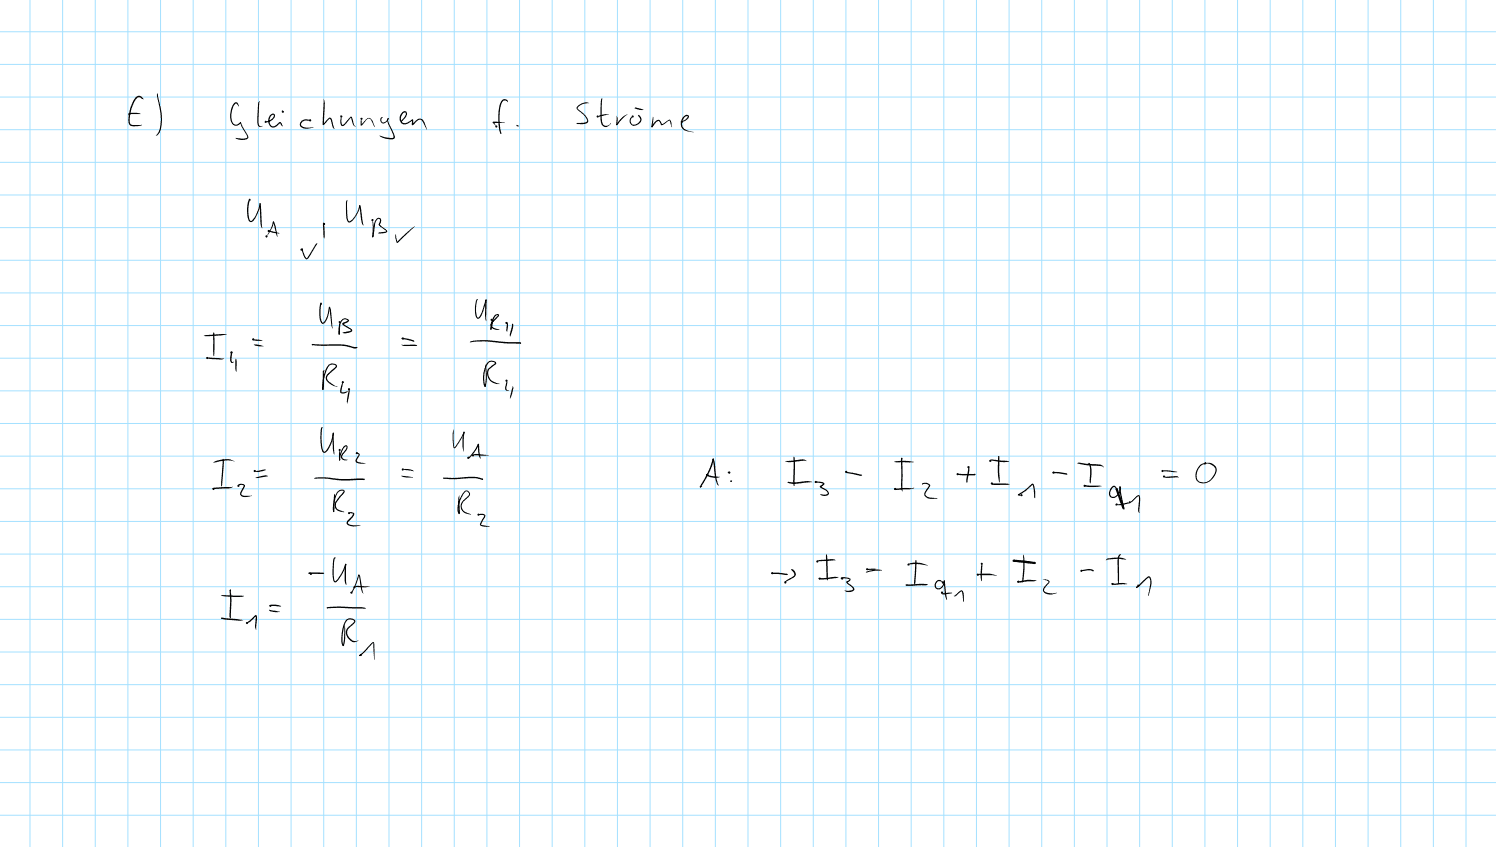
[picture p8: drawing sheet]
<svg xmlns="http://www.w3.org/2000/svg" width="449mm" height="254mm" viewBox="0 0 449 254" stroke-linecap="round" stroke-linejoin="round" font-family="sans-serif">
<g fill="none" stroke="#a5e1ff" stroke-width=".3">
<path d="M0 9.5h448.7M0 19.3h448.7M9 0v254M18.8 0v254M28.6 0v254M38.4 0v254M48.2 0v254M57.9 0v254M67.7 0v254M77.5 0v254M87.3 0v254M97.1 0v254"/>
<path d="M106.9 0v254M116.7 0v254M126.5 0v254M136.3 0v254M146.1 0v254M155.8 0v254M165.6 0v254M175.4 0v254M185.2 0v254M195 0v254M204.8 0v254M214.6 0v254"/>
<path d="M224.4 0v254M234.2 0v254M243.9 0v254M253.7 0v254M263.5 0v254M273.3 0v254M283.1 0v254M292.9 0v254M302.7 0v254M312.5 0v254M322.3 0v254M332.1 0v254"/>
<path d="M341.8 0v254M351.6 0v254M361.4 0v254M371.2 0v254M381 0v254M390.8 0v254M400.6 0v254M410.4 0v254M420.2 0v254M429.9 0v254M439.7 0v254M0 29.1h448.7"/>
<path d="M0 38.9h448.7M0 48.7h448.7M0 58.5h448.7M0 68.3h448.7M0 78.1h448.7M0 87.8h448.7M0 97.6h448.7M0 107.4h448.7M0 117.2h448.7M0 127h448.7M0 136.8h448.7M0 146.6h448.7"/>
<path d="M0 156.4h448.7M0 166.2h448.7M0 175.9h448.7M0 185.7h448.7M0 195.5h448.7M0 205.3h448.7M0 215.1h448.7M0 224.9h448.7M0 234.7h448.7M0 244.5h448.7"/>
</g>
<g fill="#000">
<path d="M38.9 34l1.9-.2 1.4 .4-3.4 .1zM40.7 29.2l.6-.4 .6-.1 1.3 1.1-1.7-.6a9.7 9.7 0 0 0-2.5 7.7l.6 .6h3l-1.4 .4h-1.4a1.74 1.74 0 0 1-1.3-2.5 11.8 11.8 0 0 1 2.2-6.2zM47.2 28.1l.1 .2zM47.2 28.1l.1 .1zM47.1 28.1l.2 .1 1.2 5.8a10.3 10.3 0 0 1-.9 6.1l-.5 .6h-.3v-.1a7.7 7.7 0 0 0 1.4-6.6l-1.1-5zM70.2 30.9l.5-.3 .5 .2 .5 1.2-1-1a5.2 5.2 0 0 0-.5 6.2 1.67 1.67 0 0 0 2-.6l2.2 4.3v.5l-.4 .3-1.6 .3-1.4-.3-.3-.3 2.1 .2 1.4-.4-1.8-3.4-.4-1h.2l-.1 .3a1.65 1.65 0 0 1-1.9 .5 1.65 1.65 0 0 1-1.1-1.7 6.7 6.7 0 0 1 1.1-5zM77.7 30.4l.2-.1-.3 6.8 .4 .8 .8-.1-.7 .3-.7-.4-.2-.9 .2-5.4zM81.2 34.4l.7-.3 .5 .2 .1 .7-.5 .7a1.89 1.89 0 0 1-2.3 .8l1-.3 .8-.5 .6-.8-.1-.4-.6 .2-.5 .9v1.2l.4 .8a.83 .83 0 0 0 1.2 .1l1.5-1.1 .4 .4 .4 .8-.3-.1-.5-.8-1.4 1.2a1.73 1.73 0 0 1-1.8-.5 1.73 1.73 0 0 1-.3-2zM84.5 33.2l.5 .2zM90.4 36.4l1.1-.6 1.4 .2-1.4 .2-.8 .4-.4 .8 .4 .5a4.7 4.7 0 0 0 3.2 .2h.1a4.3 4.3 0 0 1-3.3 .2 1.15 1.15 0 0 1-.3-1.9zM98.5 35.5l.4-.2a.77 .77 0 0 1 .7 .9l.7 2.4-.5-.5-.8-2.5-1.8 1.8h-.4zM97.1 29.8l.3 1.3-.2 6.3-.2 .1-.2-.4z"/>
<path d="M102.3 34.9l.1 1.8 .3 .8 .6-.4 2-2.1 .4 .4 .5 2.1 .5 .4h-.4l-.4-.5-.6-2.2-1.6 1.9a.84 .84 0 0 1-1.4 .5 3.1 3.1 0 0 1 0-2.7zM108.4 35.6l.1 1.8 1.5-1.8 .6-.2 .5 .1 .7 .8 .6 1.8-1-2-.7-.6-.6 .3-1.4 1.7-.4 .2zM114.3 35.3l.6-.2-.5 .9 .2 .5 .4 .2 .6-.2 .7-1h.3l-1 1.3-.6 .2-.5-.1a1.18 1.18 0 0 1-.2-1.6zM116.5 35.4l-.1 .3zM116.3 35.4l.3 .1-.2 .5 .2 .7 1.8 4.1v.6l-.4 .3-2.5-.1-1.7-.9 3.2 .7 1-.2v-.7l-1.4-3a1.69 1.69 0 0 1-.3-2zM120.6 33.8l.9-.5 .6 .6-.3 1.1-1.3 1.6-.1-.5 1.3-1.6-.1-.7-.7 .2-.6 1v1.1l.8 .8a3 3 0 0 0 2.5-1.1l.3 .1v1.4l-.2-.1 1-1a1.43 1.43 0 0 1 1.5-.6 1.43 1.43 0 0 1 1.1 1.1l.7 2.2-1.3-2.6a.92 .92 0 0 0-1.6-.1l-1.4 1.3-.2-.2 .1-1.3 .2 .1-.4 .2a2.34 2.34 0 0 1-2.9 .7l-.5-.6-.1-.8 .1-1zM147.8 36.6l1.1-.1 2.5 .3-3.4 .1zM148 36.5l.8 1.4-1-1.1zM150.6 30l.7-.3a.88 .88 0 0 1 1 .9l-1-.5a1.58 1.58 0 0 0-1.1 1.7 22.7 22.7 0 0 0 .1 8.3 12.3 12.3 0 0 1-.8-6.1 6.4 6.4 0 0 1 1.1-4zM154.9 37.4l.9 .4-.7 .1zM173.3 31.8l.3-.2a3.2 3.2 0 0 1 3.1-.7l-2 .4-.9 .5-.6 .6 2.1 1.9 .9 1.2 .2 1-.8 .6-1 .1-1.7-.2 2.6-.3 .6-.4-.7-1.5-2.4-2.1v-.4zM179.3 35l1.5-.6 1.9-.1z"/>
<path d="M180.6 29.4v1.2a19.5 19.5 0 0 0 .1 6.3l.4 .6 .6 .3 .9-.3 .7-.6-.8 .9a1.52 1.52 0 0 1-1.7 0 1.52 1.52 0 0 1-.6-1.5 22.7 22.7 0 0 1 .3-6.8zM185 34.7a3.6 3.6 0 0 1 .2 2.7l-.2 .2-.2-.2zM186.4 35.4l.9-.7 1-.3a10.2 10.2 0 0 0-3.1 3l-.2 .2-.2-.2zM189.2 35.2l.6-.3-.6 1.1 .2 1.1 .6 .3 .9-.2a1.41 1.41 0 0 0 1.1-1.1 1.41 1.41 0 0 0-.6-1.5l.1-.2a1.64 1.64 0 0 1 .9 1.7 1.64 1.64 0 0 1-1.3 1.4l-.9 .2-.7-.1a1.61 1.61 0 0 1-.3-2.4zM190.3 32.4h.9l1.8 .5h-1.3zM196.5 36.5l.6-.5h.6l.9 1.2 2.3-1.3 .4 .7 .3 1.6-.8-2-1.4 .9a.76 .76 0 0 1-.9 .4 .76 .76 0 0 1-.6-.8l-.3-.4-.5 .1-1.5 1.8-.1-.3zM195.6 37.8l.2 .2-.2 .2-.2-.2zM195.8 35l.2 .5-.2 2.5-.2 .2-.2-.2zM205.1 34.9l.6-.4h.6l.4 .4-.3 .6a2.3 2.3 0 0 1-2 1l1.3-.8 .6-.8-.5-.1-.6 .5a2.4 2.4 0 0 0 .4 3.6l2.5 .7-1.9-.2a2.61 2.61 0 0 1-1.1-4.5zM74.8 59.7l.3 .1-.2 .4a7.1 7.1 0 0 0 .3 6l.1 .1a2.76 2.76 0 0 0 1.5-2.1l1.2-3.3 .1 .5a7.6 7.6 0 0 1-2.7 5.2l-.6-.2a8.8 8.8 0 0 1 0-6.7zM150 39.7l.3 .4zM74.7 59.8l.4-.1v.5z"/>
<path d="M78 60.9l.3 1.1 .3 6.5-.5-1.4-.3-5.9zM81.9 66.5l.3 .1-.6 1.7-1.7 2.6 1.4-2.5zM80.6 69.2l3.2 .8a5.1 5.1 0 0 1-3.2-.8zM82 66.4l.2 .2-.2 .2-.2-.2zM82 66.4l.6 1.3 .6 3.3-1.3-4.3zM90.5 74.7l.3-.1-.2 .4zM90.5 74.6l.2 .2zM90.4 74.7l.2-.2 .2 .2 .6 1.8 .6 .9 2.6-4 .4-.5 .2 .2-2.4 4-.8 .7a1.36 1.36 0 0 1-1-1.3zM97 66.8l.1 .1v.3zM97 66.8l.1 .2zM97 66.8l.2 .2 .1 1.9-.1 2.6-.2-1zM104 60.1l.2-.1-.1 1.3 .1 3.7 .2 1 .4 .4a7.4 7.4 0 0 0 3.1-4.8l.2 .2-.9 2.3a4 4 0 0 1-2.5 2.6 1.64 1.64 0 0 1-.8-1.9l-.1-3.8z"/>
<path d="M107.9 61.6l.2 .2-.2 .1-.2-.1zM107.7 61.8l.3-.2 .2 .6 .9 5.4-.4-.3a6.5 6.5 0 0 1-.6-3.6zM111.6 66a9.1 9.1 0 0 1 .4 5l-.2 .2-.1-.2 .1-2.9zM113 65.6l.5-.3 .6 .2 .2 .7-.4 1.1 2 1.6a.5 .5 0 0 1 .2 .6 .5 .5 0 0 1-.6 .4l-1.8 .2-.2-.2 2.3-.6-1.9-1.4a.81 .81 0 0 1 0-1.4l.1-.6-.4-.3-.8 .8-1 4.8-.1-.2 .5-3.8zM111.8 70.8l.2 .2-.2 .2-.1-.2zM118.7 70.2l.5 2.3 2.7-2.7 2.5-1.9-5.2 4.9-.3-.1-.3-1.2zM64 99.9h.3l-.2 6.9-.2-1.6zM96.3 90.7l.2 .2-.2 .2-.2-.2zM96.2 90.8l.3 .1-.2 .9a7 7 0 0 0 .4 4.9h.3a7.8 7.8 0 0 0 1.7-4.7l.3 .2a7.2 7.2 0 0 1-1.9 4.8l-.4 .1-.4-.3a9.3 9.3 0 0 1-.1-6zM96.3 90.8l.2 .6-.4-.4zM98.7 92.1h.3l.3 .9 .4 5.5-.3-.9zM101.9 96.7v3.5l-.2 .2-.1-.3z"/>
<path d="M143 89.8l.4-.1-.3 .7a5.7 5.7 0 0 0 .2 4.8h.3a11.1 11.1 0 0 0 2-5.3l.2-.1 .1 .3a11.6 11.6 0 0 1-2.1 5.3l-.5 .2a1.81 1.81 0 0 1-.8-2.1 7.1 7.1 0 0 1 .5-3.7zM145.8 89.8l.2 .2-.2 .2-.2-.2zM145.6 90l.2-.2 .2 .2-.2 6.3-.3-1.9zM148.3 94.6l1-.4a.48 .48 0 0 1 .5 .4 .48 .48 0 0 1-.5 .5l-1.4 1.6-.5 .8a1.19 1.19 0 0 0 1.1 1l1.3 .4-1.4-.1a1.37 1.37 0 0 1-1.3-1.6l2.3-2.7-.7 .2-.5 .7-1 3.5-.1-.2 .6-3zM147.1 98.7l.1-.2 .2 .2-.2 .2zM147.5 96l.1 .7-.4 2.2-.1-.4zM151.9 96.7h.1a1.16 1.16 0 0 1 .3 1.6l-.2 1.1-.2-.3zM153.6 97.1l.3 .1v.9l-.9 2.8a3.5 3.5 0 0 1 .4-2.6zM61.2 100.7l4.9-.5 1.9 .1-.3 .1a18.3 18.3 0 0 1-6.6 .3zM62.1 107.3l5.1 .3a10.6 10.6 0 0 1-5.1-.3zM63.9 99.9l.2-.2 .2 .2-.2 .2zM69.4 105.5l.2 .1z"/>
<path d="M69.4 105.5l.3 .1-.2 .1zM69.4 105.6l.1-.2 .2 .3-.2 2.6 .2 .2h.5l-.6 .3-.4-.2-.2-.6zM70.7 107.5l.3 1-.1 3a7.3 7.3 0 0 1-.3-3.7zM75.9 101.8l1.9 .1 .9 .2-2.3 .1zM76.2 103.3l2.8 .5-2.1-.1zM93.5 103.2l9.3 .1 3.4 .8 .9-.1v.3a2.84 2.84 0 0 1-2.5-.3l-2.1-.3h-6.8l-1.9-.3-.1 .3zM98.5 109.4l.7-.3 .7-.1 .8 .3 .4 .4a1.41 1.41 0 0 1-.9 1.2l-1.9 1.7a1.34 1.34 0 0 0 .6 2l2.3 1.3-1.1-.1-1.4-.9a1.71 1.71 0 0 1-.6-2.6l2.6-2.5-.3-.3-1-.1a2.43 2.43 0 0 0-1.6 2.1 12.3 12.3 0 0 0-.8 5.2l-.1 .2a8.1 8.1 0 0 1 .6-5.5zM96.8 116.6l.2 .1-.1 .2-.2-.2zM96.9 111.1l.6 .1-.3 .1v4.3l-.3 1.3-.2-.2zM102.6 95.8l.9-.3 1.1 .4a.53 .53 0 0 1 0 .6 .53 .53 0 0 1-.5 .2l-1.1 .5 2.3 1.4 .4 .6-1 .6-1.5 .2-.4-.2 2.5-.7-2.6-1.9 .1-.4 1.6-.7-1.1-.3-.9 .8a5.6 5.6 0 0 0-.5 3.6l-.2 .2-.1-.1a5.8 5.8 0 0 1 .7-4.1zM102.7 114.6l.1 .7-.4 2.3 2-.1-1.3 .5-.8-.1-.3-.3zM104.6 116.7l.2 .2 .1 .5-.7 3.6-.1-1.5z"/>
<path d="M120.4 103.4h2.3a3.2 3.2 0 0 1 2.4 .2l-4 .1zM120.5 101.4l2.7 .4 1.1 .5-.2 .2-3.4-.8zM120.5 101.4l.3 .1-.3 .1zM141 102.5a15.3 15.3 0 0 1 8-.2l6.7 .3 .6 .3-.2 .2-6.2-.3a26.7 26.7 0 0 0-8.8-.1h-.1zM146.3 108.6l1.2-.4 .9 .2 .4 .4-.2 .5-1.8 1.5a2.7 2.7 0 0 0 1.4 3.7l1.6 .7a3.8 3.8 0 0 1-2.7-.8 3 3 0 0 1-.6-3.9l2-1.6-.9-.4-.7 .1a7.4 7.4 0 0 0-1.3 7.1l-.1 .3a7.3 7.3 0 0 1 .2-6.5zM145.5 115.7l.2 .1-.2 .2-.2-.2zM145.7 109.4l.1-.1v.6a13.4 13.4 0 0 1-.2 6.1l-.2-.2a21.5 21.5 0 0 0 .2-6.4zM151.9 114.2l.3 .5-.3 2 .7 .3-.3 .2-.6-.1-.2-.5zM153.6 115.9l.3 .1 .1 .3-1 3.2 .8-3.4zM156 102.8l.1-.1 .2 .3-.3 .1zM155.9 102.9l.2-.2 .2 .2-.2 .2zM64 138.7a6.1 6.1 0 0 1 6.3-.3h-.1a10.2 10.2 0 0 0-6.2 .4z"/>
<path d="M66.8 137.7l.2 .1zM66.8 137.6l.2 .1a30.1 30.1 0 0 1-.5 8.1l-.2-1.4zM96.4 128.2l.5 .1-.3 .1v.6a11 11 0 0 0 .5 6.4l.2 .1a8.7 8.7 0 0 0 2.5-5.6l.2-.2 .1 .4a7.7 7.7 0 0 1-2.8 5.7l-.5-.2a13 13 0 0 1-.4-7.4zM99.9 129.8l.3 .1 .1 6.4-.4-1.5-.2-3.9zM103.2 133.8l.8-.2 .3 .6-.4 .8-1.2 1.6-.1 .5 .6 .6 1 .2a1.32 1.32 0 0 1-1.8-.5v-.9l1.3-1.8 .1-.9-.5 .3-.6 1-.8 3.1a5.1 5.1 0 0 1 1-4zM101.9 134.8l.1 3.2-.1 .2-.2-1.4zM106.9 135.8l.7 .1a.57 .57 0 0 1 .3 .5 .57 .57 0 0 1-.3 .6l-.5 1.3 2.5 .7h-1.8l-1-.4-.1-.7 .9-1.6zM136.1 128.8l-.1 2.6 .3 2.8 1.4-2 1.5-2.8 .2 .2-.5 1a11.5 11.5 0 0 1-2.5 3.8h-.3a11.3 11.3 0 0 1 0-5.6zM139.1 129.5l.3 .2a15.4 15.4 0 0 0-.2 5.6l-.1 .1a13 13 0 0 1-.2-5.1zM140.4 137.4l.1 .1zM143.4 133.1l.3 .2-1 1.8-1.5 1.9-.8 .5 2-2.6zM141.9 136.4l1.1-.3 3.6 .4-4.8 .1z"/>
<path d="M143.5 133.1l.2 .2-.2 .2-.2-.2zM143.3 133.3l.2-.2 .2 .2 .5 4.1-.2 .1a8.8 8.8 0 0 1-.7-4.1zM213.9 137.5l.2 .2-.2 .2-.2-.2zM213.9 137.5l.4 .8 .3 1.9a14.1 14.1 0 0 0 .9 5.2l-.1 .2a4.2 4.2 0 0 1-1-3.2l-.7-4.7zM235.5 138.3l5.3-.6 1.1 .5h-1a11.6 11.6 0 0 1-5.4 .1zM238 136.9l.2 .1a35.4 35.4 0 0 1 .1 8.6l-.2 .1-.2-.7zM268.2 138.4l3.3-.2 2.6 .4-5.1 .1zM270.4 137.4l.3-.1-.1 .5zM270.4 137.3l.3 .1v10l-.3-.5-.1-1.3zM297.1 137.9l.7-.1 4.9 .6-2.6 .1-3-.4zM299.5 136.8l.2 .2zM299.5 136.8l.3 .3 .1 6.9-.2 .7-.1-.2a24.2 24.2 0 0 1-.2-7.6z"/>
<path d="M323.3 138.8l6.6 .5 .9 .4 .2 .4-.7-.3-4.5-.3-2.4-.5-.1 .2zM326.6 138.8l.1 .2zM326.6 138.9v.1zM326.6 138.8a1.06 1.06 0 0 1 .7 1.4l.1 1.8-.3 3-.3-.7a9.1 9.1 0 0 0-.2-5.1zM359.9 139.5a1.53 1.53 0 0 1 1.7-.5l-.5 .2a3.4 3.4 0 0 0-1.5 5.1l.6 .3a3.7 3.7 0 0 0 4.2-4.4 2.44 2.44 0 0 0-3.3-.9 2.36 2.36 0 0 1 3.3 .3 2.36 2.36 0 0 1-.2 3.3 3.3 3.3 0 0 1-5.3 1.1 4.1 4.1 0 0 1 1-4.5zM63.9 146.5l.1 .1zM63.9 146.4a16.6 16.6 0 0 1 5.5-.3l.4-.2-.3 .4-1 .2-4.4 .2-.3-.1zM63.8 146.5l.3 .1zM71.5 145.3l.8-.2 .9 .2a.65 .65 0 0 1 0 1.1l-.7 1.2v.8l.7 .3 2.4-.1-.2 .2a3.8 3.8 0 0 1-2.8 .1l-.5-.4-.1-.5 1.1-2.3-.8-.3-.9 .3zM76.4 141.2l2.9-.4 .4 .1-2.5 .7zM76.7 143.3a6.7 6.7 0 0 1 3.6-.6l-3 .7zM94.3 143.4a12.5 12.5 0 0 1 5.1-.1l5.3 .3a10.3 10.3 0 0 1 4.8 .2l-.3 .2a44.3 44.3 0 0 1-10.3-.3l-4.7-.1z"/>
<path d="M101.3 147.3l1.1-.5 .9 .3a1.1 1.1 0 0 1-.6 1.3l-1.8 2.3a1.53 1.53 0 0 0 .9 2.2l1.5 .7a2.61 2.61 0 0 1-2.8-1.3l-.1-.8 .2-1 2.4-3.2-.6-.2-.7 .3-.9 1.4a9.2 9.2 0 0 0-.5 4.6l-.2 .2-.2-.2a9.6 9.6 0 0 1 1.4-6.1zM100.4 148.1l-.1 5-.2 .5-.2-.2 .2-3.5zM104.8 153.6l1.1 .1 .4 .5a4.7 4.7 0 0 1-1.8 2.3l-.1 .4 .6 .4 3.1 .3-2.3 .3-1.2-.3-.5-.4-.1-.4 .1-.5 1.4-1.4 .4-.8-1.1-.3zM120.3 142.7l3.6 .5a6 6 0 0 1-3.6-.5zM120.9 140.7a4.2 4.2 0 0 1 3.2 .6zM132.9 143.4l.2-.2 3.5 .1 5.5-.3 1.8 .3 1 .5-.3 .1-2.5-.5-6.3 .3zM132.9 143.4l.2-.2 .5 .2-.5 .2zM137.8 148.5l.2 5.4a.28 .28 0 0 1-.4 .3 .28 .28 0 0 1-.2-.4 7.2 7.2 0 0 1 2.4-6.7l.9 .4 .3 .8-.5 .7-1.5 1.4a2 2 0 0 0 1 3.3l1.3 .6-1.5-.3a2.34 2.34 0 0 1-1-3.8l1.9-2-.2-.5-.5-.3-.8 .5a6.3 6.3 0 0 0-1.4 6h-.2l-.1-3.9zM143.6 154.2l1.2-.1 .7 .3a.98 .98 0 0 1-.3 1.2l-.9 1.7 2.6 .6h-2.1l-.7-.3-.1-.5 1.2-2.4zM144.5 143.7l.4 .1-.2 .1zM144.6 143.6l.3 .2-.2 .1zM213.8 137.6l.3 .1-.9 3.1-1.3 2.5-1.8 2.9-.2-.3 2.5-4.4z"/>
<path d="M210 145.8l.7-.1-.6 .5-.2-.2zM211.8 142.4l.1-.2 1.7 .6 2.3 .2-1.8 .3a3.1 3.1 0 0 1-2.3-.9zM211.8 142.4h.3zM211.8 142.3l.3 .1-.2 .1zM219.2 144.1l.3 .4-.4-.1zM219.1 144.2l.1-.1 .2 .2-.2 .2zM219.2 144.1l.4 .1-.3 .3-.2-.2zM236.3 144.6l.2 .1zM236.3 144.6h3.2a7.7 7.7 0 0 1 4.1-.1l-5.3 .6-1.7-.2zM244.7 144.5l2.1 .1a.56 .56 0 0 1 .5 .6 .56 .56 0 0 1-.6 .5l-.5 .3 .1-.1 1.8 1.1 .5 .6v.5a1.28 1.28 0 0 1-1.6 .6l-1-.5 1.5 .1 .8-.4-.6-.8-1.8-1.1 .1-.2 .9-.8-2.1-.3zM244.7 144.5l.2 .1zM253.7 141.5l4.7 .8 .2 .2-.2 .2h-.4l-4.1-.8z"/>
<path d="M268.3 146.5l5.4-.1 .5-.1-.8 .4-4.3 .2-.7-.1zM268.3 146.5l.1 .2zM276.7 145l1.3-.2 1 .7-1.4 2.7a1.06 1.06 0 0 0 1 .9l2.6 .4-2.4 .1a1.61 1.61 0 0 1-1.6-1.3l.2-.7 1.3-2-1-.5-1.1 .3zM287.2 142.1l5.3-.1 .2 .2-.6 .4-3.9-.1a.68 .68 0 0 1-1.1-.4zM290.5 140l.3 1.1-.8 3.7-.2-.9zM297.5 145l.1 .2zM297.5 145h4.1l1.3 .2-.4 .2h-4.2l-.7-.1zM297.4 145.1l.2 .1zM305.4 148.2l1.9-1.2 2.2-1.9a.58 .58 0 0 1 .7 .1 .58 .58 0 0 1 .1 .7l.2 1.7v1.8l-.3-.3-.5-3.7-2.2 1.9-1.9 1.2v-.2l.7 .3h-.9zM315.8 141.6h2.4l1.8 .4 .2 .2-.2 .2-4-.5 .1-.2-.2 .2zM325.2 145.5l.2 .2zM325.2 145.5l5.2 .2-3.3 .4-1.7-.3z"/>
<path d="M325.1 145.6l.2-.1 .1 .2zM333.5 145.9l.9-.2 .6 1-.8-.7-.7 .6-.5 1.5 .2 .6 .4 .3a2.39 2.39 0 0 0 2.2-2.8l.3-.3 .2 .6-.5 1.4a1.85 1.85 0 0 1-2.8 1.1l-.1-.2a2.47 2.47 0 0 1 .6-2.9zM335 151.3l1.8-.3a2.4 2.4 0 0 1 2.1-.2 6.4 6.4 0 0 1-3.9 .6zM336 145.9l.2 .2-.2 .2-.2-.2zM335.8 145.9l.3 .3a15.7 15.7 0 0 0 1 5.5v.4l-.2-.3a13.7 13.7 0 0 1-1.1-5.7zM338.9 150.6l1.9-1.8a.66 .66 0 0 1 .9-.3 .66 .66 0 0 1 .3 .9l-.2 4.4-.4-.7 .2-3.2-.1-1.1-1.4 1.2a.96 .96 0 0 1-1.2 .7zM348.8 141.1h1.5l2.8 .4-.9 .1-3.5-.3zM349.3 143l3.5-.2 .7 .3-3.6 .2zM66.2 178.5l7 .2a2.9 2.9 0 0 1-2.3 .3l-3.8-.2zM68.9 177l.2-.2 .1 .1v.5zM68.9 177l.2-.2 .1 .2 .2 2.8-.2 5.6-.4-.7 .2-4.8zM92.7 171.7h4.4l.2 .2-.2 .2h-4.4l-.2-.2z"/>
<path d="M92.5 171.9l.5-.2 .3 .5-.6-.1zM100.2 167.2h.3l.3 .2-.4 .1a19.2 19.2 0 0 0-.1 6.4l.2 .4 .4-.3a16.9 16.9 0 0 0 2.8-4.9l.2 .2a11.7 11.7 0 0 1-3.2 5.3 .75 .75 0 0 1-.8-.9l-.2-1.4a11.7 11.7 0 0 1 .5-5zM103.5 169.2l.2-.1 .2 .1-.2 .2zM103.5 169.2l.2-.1 .2 .1-.1 6.2-.3-.6-.1-1.2zM107.5 172.3h.3l.2 .6 1 5.1-.4-.5-.3-1-.7-4h.1l-.5 1.7a7.1 7.1 0 0 1-1.7 3.5zM106.4 176l.7-.3 3.7 .2-1.8 .2zM231.5 171.9l2.2-.1 2.4 .3 .2 .2h-.3l.1 .2-4.4-.4zM231.6 171.9l.1 .2zM237.3 170.7a1.65 1.65 0 0 1 1.4 1.5l-.4 .9-2.8 1.5 .1 .2h-.2l.1-.5 2.7-1.8v-.5zM236 172.2l.3 .1zM245.2 168.2l.6-.3 3.3-.2 1.5 .3-5.5 .5zM245.6 173.4l4.8-.4 1.1 .1-2 .4a5.7 5.7 0 0 1-3.9 .1z"/>
<path d="M245.6 173.4l.2 .1zM247.9 166.2h.1a32.5 32.5 0 0 1 .3 7.7h-.2l-.2-.9-.2-6.2zM252.2 173.2h2.1a.63 .63 0 0 1 .8 .6 .63 .63 0 0 1-.6 .7l-.4 .2 1.9 1.4a.78 .78 0 0 1 .2 1 .78 .78 0 0 1-.9 .4h-1.2l-.5-.2-.2-.3a2.88 2.88 0 0 0 2.5-.3l-.4-.6-.9-.7a.67 .67 0 0 1-.6-.4 .67 .67 0 0 1 0-.7l.8-.5-1.1-.3h-1.2v-.2l.1 .3-.4-.1zM259.7 171.6l.2-.2a7.9 7.9 0 0 1 4.7-.4l-3 .3-1.7 .4zM260.1 170.7l.2 .1zM260.1 170.7l1.5-.2 1.3 .2-2.1 .2zM271.8 175.3l4.6-.2 1.9 .1-.4 .3-5 .2h-1.1l-.2-.2zM271.8 175.3l.5 .1-.5 .3-.2-.2zM272.6 169.1a6.5 6.5 0 0 1 4.4-.1l1.3 .7-3.2-.6-2.5 .2zM274.6 168l.3 .3-.1 2.7-.2 3.9-.3 .4a3.8 3.8 0 0 1 0-2.6zM282.5 177.8h3.1l-1.6 .4a1.26 1.26 0 0 1-1.6-.2zM280.9 174.2l1-.3 1 .7-1.4-.3-.8 1a.98 .98 0 0 0 .8 1.2 .98 .98 0 0 0 1.1-.8l.6-1.7a1.88 1.88 0 0 1-.4 2.1 1.88 1.88 0 0 1-2.1 .3 1.61 1.61 0 0 1 .2-2.2z"/>
<path d="M283.1 174.2l.1-.2 .2 .2 .6 5.7-.5-1.3zM286.1 178.6l.5-.2 1.5-1.3h.5l.5 .9v2.5l-.7-3.1-1.3 1a.54 .54 0 0 1-.5 .5 .54 .54 0 0 1-.5-.3zM293.3 172.2a10.1 10.1 0 0 1 5.7 .4l-4.6-.1zM294.5 169l.2 .8-.2 4.5a9.2 9.2 0 0 1 0-5.3zM303.8 168.1h.1a19.2 19.2 0 0 1 6.2 .6l-5.9-.3zM303.8 168.1l.2 .2zM303.8 168.1l.2 .1zM305.2 174.4h.1a14.5 14.5 0 0 1 5.5-.4l-.1 .2-.7 .1-4.1 .4-.6-.1zM305.2 174.4l.2 .2zM307 166.3v-.1a19.7 19.7 0 0 1-.3 8.5zM312.7 173.9l1.3-.1 .8 .6-.1 .4-1.5 1.9v.5l.5 .4a5.1 5.1 0 0 0 3.3 .1 3.7 3.7 0 0 1-3.7 .1 1.23 1.23 0 0 1 .2-2.1l1-1.3-.6-.3zM324.4 171.1l.2-.1a4.1 4.1 0 0 1 3.4 0l.1 .2-.3 .1a4.8 4.8 0 0 0-3.2-.1z"/>
<path d="M331.9 167.7l3.7-.5 2.2 .5h-4l-1.6 .1-.5 .3zM333.5 175l.1 .1zM333.5 175l3.2-.2 1.5 .3-4 .3-.5-.1zM333.5 174.9l.1 .2zM335.9 166.2l.2 .2zM335.9 166.2l.2 .1-.1 .2zM335.7 166.4l.4-.1-.5 1.5 .1 5.8-.2 1.6-.3-5.1a4.9 4.9 0 0 1 .5-3.7zM340.9 176l3.2-3 .5-.2 .4 .2 .3 .9 .1 1.1-.9 3.7 .5-4.1-.4-1.4-3.2 2.9-.5 .2zM340.8 176.2l.1-.2 .2 .2-.2 .1zM340.9 176l.5-.4-.5 .7zM66.3 185.3l.3 .2zM66.3 185.4l.5-.2 6.1 .7-1.3 .2-3.2-.2-1.7-.3z"/>
<path d="M66.3 185.4l.2-.2 .2 .2zM74.1 186.6l2.4-2.1a.46 .46 0 0 1 .6 .1 .46 .46 0 0 1 0 .6l-.3 3.7-.3-1.2 .3-2.9a4.4 4.4 0 0 1-2.8 2.1zM80.7 182.8l3.3 .7h-2.3l-.7-.3zM81 181.5a3.6 3.6 0 0 1 2.5 0l.8 .4-3.1-.1v-.2v.2zM98.1 182.2a40.9 40.9 0 0 1 9.4-.1l1.9 .1 .3 .2h-11.5zM98.1 182.2l.1 .2zM103.9 185.9a1.61 1.61 0 0 1 2.7 .5l-1.7 1.7a2.06 2.06 0 0 0 .2 3.5l1.1 .6 1.3-.1-1.5 .5a3.3 3.3 0 0 1-2.2-3.3l.5-1 2-2-.9-.5-1.1 .1a9.5 9.5 0 0 0-1.3 7.5h-.1l.5-5.8 .2 2.8-.4 3a.38 .38 0 0 1-.5 .3 .38 .38 0 0 1-.2-.5 10.8 10.8 0 0 1 1.4-7.3zM107.8 196.4l1.2-.9 2.3-2.5a.51 .51 0 0 1 .7-.5 .51 .51 0 0 1 .3 .8l.1 4.6-.5-5.1-3.1 3.3-.9 .6zM107.8 196.4l.5 .1-.4 .2z"/>
<circle cx="150.3" cy="40.1" r=".08"/>
<circle cx="218.6" cy="141.7" r=".25"/>
<circle cx="98.2" cy="182.3" r=".11"/>
</g>
<g fill="#000">
<path d="M334.6 146.7l.6-.2 1.1 2.9-.1 .4-.6-.1z" fill-rule="evenodd"/>
<path d="M335.7 149.3l.6 .1 1.1 3-.4 .4-.3-.2-1.1-2.9z" fill-rule="evenodd"/>
<path d="M304.1 167.8l3.2 .3 .3 .4-.4 .3-3.2-.3z" fill-rule="evenodd"/>
<path d="M307 168.2l3.4 .3 .3 .3-.3 .4-3.2-.4-.3-.3z" fill-rule="evenodd"/>
<circle cx="38.8" cy="34.2" r=".34"/>
<circle cx="79.7" cy="36.6" r=".34"/>
<circle cx="84.8" cy="33.5" r=".34"/>
<circle cx="93" cy="36.1" r=".34"/>
<circle cx="102.4" cy="34.9" r=".34"/>
<circle cx="108.4" cy="35.6" r=".34"/>
<circle cx="148.9" cy="38" r=".34"/>
<circle cx="179.3" cy="34.9" r=".34"/>
<circle cx="189.8" cy="34.9" r=".34"/>
<circle cx="204.5" cy="36.6" r=".34"/>
<circle cx="79.9" cy="70.9" r=".34"/>
<circle cx="80.6" cy="69.3" r=".34"/>
<circle cx="90.4" cy="74.9" r=".34"/>
<circle cx="97.2" cy="67.2" r=".34"/>
<circle cx="111.7" cy="66" r=".34"/>
<circle cx="101.9" cy="96.6" r=".34"/>
<circle cx="147.5" cy="95.9" r=".34"/>
<circle cx="151.9" cy="96.9" r=".34"/>
<circle cx="62.2" cy="107.4" r=".34"/>
<circle cx="69.4" cy="105.7" r=".34"/>
<circle cx="76" cy="101.8" r=".34"/>
<circle cx="102.8" cy="114.6" r=".34"/>
<circle cx="104.7" cy="116.7" r=".34"/>
<circle cx="120.8" cy="101.5" r=".34"/>
<circle cx="151.9" cy="114.1" r=".34"/>
<circle cx="101.9" cy="134.9" r=".34"/>
<circle cx="107" cy="135.9" r=".34"/>
<circle cx="140.5" cy="137.3" r=".34"/>
<circle cx="141.9" cy="136.6" r=".34"/>
<circle cx="297.1" cy="138.2" r=".34"/>
<circle cx="361.6" cy="138.9" r=".34"/>
<circle cx="64" cy="146.6" r=".34"/>
<circle cx="71.5" cy="145.7" r=".34"/>
<circle cx="76.4" cy="141.3" r=".34"/>
<circle cx="104.7" cy="153.9" r=".34"/>
<circle cx="120.8" cy="140.8" r=".34"/>
<circle cx="143.5" cy="154.3" r=".34"/>
<circle cx="212.2" cy="142.4" r=".34"/>
<circle cx="218.8" cy="141.7" r=".34"/>
<circle cx="244.7" cy="144.5" r=".34"/>
<circle cx="253.8" cy="141.5" r=".34"/>
<circle cx="268.5" cy="146.6" r=".34"/>
<circle cx="287.2" cy="142.2" r=".34"/>
<circle cx="290.5" cy="140.1" r=".34"/>
<circle cx="297.5" cy="145" r=".34"/>
<circle cx="306.4" cy="148.5" r=".34"/>
<circle cx="316" cy="141.7" r=".34"/>
<circle cx="325.3" cy="145.7" r=".34"/>
<circle cx="334.9" cy="151.3" r=".34"/>
<circle cx="334.9" cy="146.6" r=".34"/>
<circle cx="338.9" cy="150.6" r=".34"/>
<circle cx="348.7" cy="141.3" r=".34"/>
<circle cx="349.2" cy="142.9" r=".34"/>
<circle cx="93.3" cy="172.1" r=".34"/>
<circle cx="105.4" cy="177.7" r=".34"/>
<circle cx="106.3" cy="176.1" r=".34"/>
<circle cx="231.6" cy="171.9" r=".34"/>
<circle cx="235.6" cy="174.7" r=".34"/>
<circle cx="245.2" cy="168.4" r=".34"/>
<circle cx="245.9" cy="173.5" r=".34"/>
<circle cx="252.6" cy="173.5" r=".34"/>
<circle cx="260.1" cy="170.7" r=".34"/>
<circle cx="272.5" cy="169.3" r=".34"/>
<circle cx="282.6" cy="177.7" r=".34"/>
<circle cx="282.8" cy="174.7" r=".34"/>
<circle cx="293.3" cy="172.3" r=".34"/>
<circle cx="294.5" cy="169.1" r=".34"/>
<circle cx="304.1" cy="168.1" r=".34"/>
<circle cx="305.5" cy="174.4" r=".34"/>
<circle cx="324.4" cy="171.2" r=".34"/>
<circle cx="333.7" cy="175.1" r=".34"/>
<circle cx="341.5" cy="175.6" r=".34"/>
<circle cx="74.1" cy="186.8" r=".34"/>
<circle cx="81.1" cy="181.7" r=".34"/>
<circle cx="108.2" cy="196.4" r=".34"/>
</g>
</svg>
